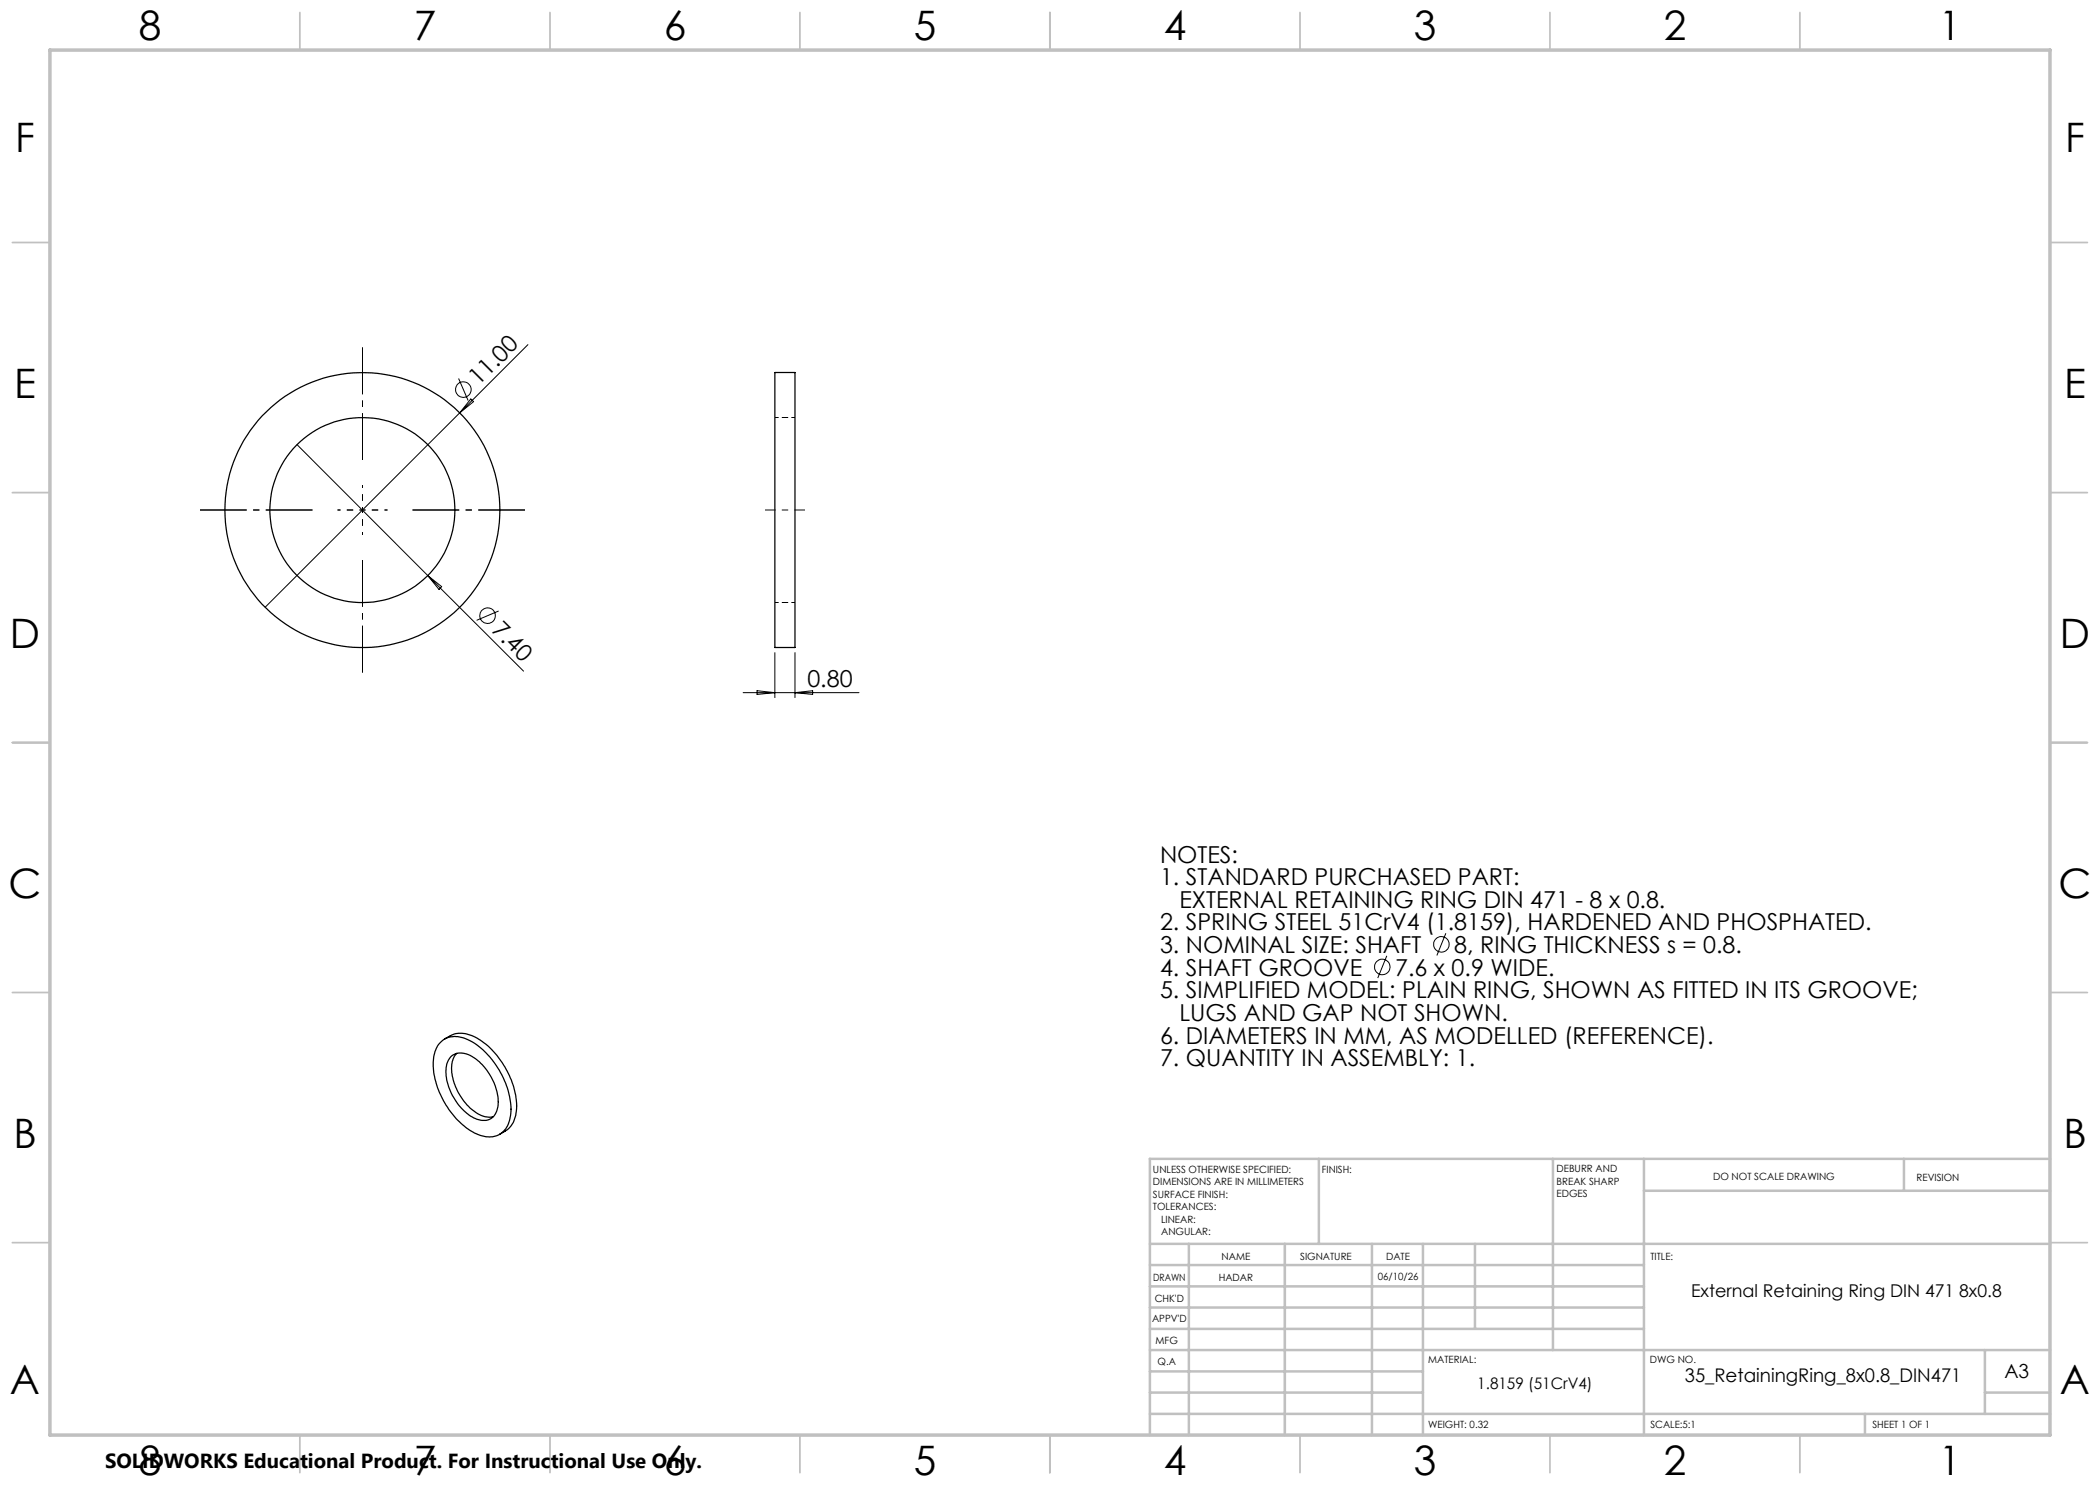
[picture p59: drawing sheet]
<svg xmlns="http://www.w3.org/2000/svg" width="420mm" height="297mm" viewBox="0 0 420 297" stroke-linecap="round" stroke-linejoin="round" font-family="sans-serif">
<defs><g id="words">
<g font-size="8.1">
<text x="27.7" y="8">8</text>
<text x="82.7" y="8">7</text>
<text x="132.7" y="8">6</text>
<text x="182.7" y="8">5</text>
<text x="232.7" y="8">4</text>
<text x="282.7" y="8">3</text>
<text x="332.7" y="8">2</text>
<text x="387.7" y="8">1</text>
<text x="3" y="30.4">F</text>
<text x="413" y="30.4">F</text>
<text x="2.8" y="79.6">E</text>
<text x="412.8" y="79.6">E</text>
<text x="2" y="129.6">D</text>
<text x="412" y="129.6">D</text>
<text x="1.7" y="179.6">C</text>
<text x="411.7" y="179.6">C</text>
<text x="2.7" y="229.6">B</text>
<text x="412.7" y="229.6">B</text>
<text x="2" y="278.9">A</text>
<text x="412" y="278.9">A</text>
<text x="27.7" y="295">8</text>
<text x="82.7" y="295">7</text>
<text x="132.7" y="295">6</text>
<text x="182.7" y="295">5</text>
<text x="232.7" y="295">4</text>
<text x="282.7" y="295">3</text>
<text x="332.7" y="295">2</text>
<text x="387.7" y="295">1</text>
</g>
<g font-size="4.7">
<text x="95.7" y="77.3" transform="rotate(-45 95.7 77.3)">11.00</text>
<text x="98.1" y="126.1" transform="rotate(45 98.1 126.1)">7.40</text>
<text x="161.5" y="137.5">0.80</text>
<text x="232" y="172.5">NOTES:</text>
<text x="232" y="177">1. STANDARD PURCHASED PART:</text>
<text x="235.9" y="181.6">EXTERNAL RETAINING RING DIN 471 - 8 x 0.8.</text>
<text x="232" y="186.1">2. SPRING STEEL 51CrV4 (1.8159), HARDENED AND PHOSPHATED.</text>
<text x="232" y="190.6">3. NOMINAL SIZE: SHAFT</text>
<text x="290.9" y="190.6">8, RING THICKNESS s = 0.8.</text>
<text x="232" y="195.1">4. SHAFT GROOVE</text>
<text x="279" y="195.1">7.6 x 0.9 WIDE.</text>
<text x="232" y="199.7">5. SIMPLIFIED MODEL: PLAIN RING, SHOWN AS FITTED IN ITS GROOVE;</text>
<text x="232" y="208.7">6. DIAMETERS IN MM, AS MODELLED (REFERENCE).</text>
<text x="235.9" y="204.2">LUGS AND GAP NOT SHOWN.</text>
<text x="232" y="213.2">7. QUANTITY IN ASSEMBLY: 1.</text>
</g>
<text font-size="4.1" x="21" y="293.7">SOLIDWORKS Educational Product. For Instructional Use Only.</text>
<text font-size="3.9" x="400.9" y="275.5">A3</text>
<text font-size="3.8" x="337" y="276.5">35_RetainingRing_8x0.8_DIN471</text>
<text font-size="3.5" x="338.2" y="259.4">External Retaining Ring DIN 471 8x0.8</text>
<text font-size="3.2" x="295.5" y="277.9">1.8159 (51CrV4)</text>
<g font-size="2">
<text x="230.6" y="234.6">UNLESS OTHERWISE SPECIFIED:</text>
<text x="230.6" y="237.1">DIMENSIONS ARE IN MILLIMETERS</text>
<text x="230.6" y="239.6">SURFACE FINISH:</text>
<text x="264.4" y="234.6">FINISH:</text>
<text x="311.3" y="234.5">DEBURR AND</text>
<text x="311.3" y="237">BREAK SHARP</text>
<text x="311.3" y="239.5">EDGES</text>
<text x="342.6" y="236">DO NOT SCALE DRAWING</text>
<text x="383.3" y="236.2">REVISION</text>
<text x="230.6" y="242.1">TOLERANCES:</text>
<text x="232.2" y="244.6">LINEAR:</text>
<text x="232.2" y="247.1">ANGULAR:</text>
<text x="244.3" y="252">NAME</text>
<text x="260" y="251.9">SIGNATURE</text>
<text x="277.2" y="251.9">DATE</text>
<text x="330.1" y="251.9">TITLE:</text>
<text x="230.6" y="256.1">DRAWN</text>
<text x="243.7" y="256.1">HADAR</text>
<text x="275.6" y="255.9">06/10/26</text>
<text x="230.9" y="260.3">CHK'D</text>
<text x="230.4" y="264.4">APPV'D</text>
<text x="231.1" y="268.8">MFG</text>
<text x="231.5" y="273">Q.A</text>
<text x="285.6" y="272.5">MATERIAL:</text>
<text x="330" y="272.5">DWG NO.</text>
<text x="285.6" y="285.5">WEIGHT: 0.32</text>
<text x="330.1" y="285.6">SCALE:5:1</text>
<text x="374.5" y="285.6">SHEET 1 OF 1</text>
</g>
</g></defs>
<g fill="none" stroke="#000" stroke-width=".25">
<path d="M155 74.5h4v55h-4zM87.9 208.7a4.7 4.7 0 0 1 6-.6 16.7 16.7 0 0 1 8.3 14.5 4.7 4.7 0 0 1-3.1 4.6 7.3 7.3 0 0 1-6.6-2.2 17.3 17.3 0 0 1-5.9-12.5l.1-.8a6 6 0 0 1 1.2-3zM88.9 207.8l1.2-.7a5.8 5.8 0 0 1 6 .9 17 17 0 0 1 7.2 14 5 5 0 0 1-2.3 4.2l-1.1 .7M90.1 211.4a3.7 3.7 0 0 1 4.9 .3 11.4 11.4 0 0 1 4.6 9.6 2.96 2.96 0 0 1-4.6 2.4 11.3 11.3 0 0 1-5.8-10.2l.2-.8zM91.3 210.7a5.4 5.4 0 0 0-.7 5.2 10.9 10.9 0 0 0 6.1 7.4l1.1 .1 .8-.1"/>
<circle cx="72.5" cy="102" r="27.5"/>
<circle cx="72.5" cy="102" r="18.5"/>
</g>
<path d="M159 83.5h-4M155 120.5h4" fill="none" stroke="#000" stroke-width=".2" stroke-dasharray="1.3 .6" stroke-dashoffset=".5" stroke-linecap="butt"/>
<g fill="none" stroke="#000" stroke-width=".2">
<path d="M91.7 75.7l1.9 4.4M94.2 79.8l.5 .5-2.8 2.3zM105.6 68.9l-52.6 52.6M59.4 88.9l26.1 26.2M85.5 115.1l19.2 19.1M85.5 115.1l2.8 2.2-.5 .6zM99.7 122.2l-4.4 1.9M148.6 138.5h23.2M151.4 138.1l3.6 .4-3.6 .4zM155 130.5v9M159 130.5v9M159 138.5l3.5-.4v.8z"/>
<path d="M277.4 191.2l-1.8 4.4M289.2 186.7l-1.8 4.4"/>
<circle cx="92.7" cy="77.9" r="1.55"/>
<circle cx="97.5" cy="123.1" r="1.57"/>
<circle cx="276.5" cy="193.4" r="1.56"/>
<circle cx="288.3" cy="188.9" r="1.55"/>
</g>
<path d="M161 102h-8" fill="none" stroke="#000" stroke-width=".2" stroke-dasharray="15.2 1.3 1.3 1.3" stroke-dashoffset="13.1" stroke-linecap="butt"/>
<path d="M72.5 102v-5M72.5 102h-5M72.5 102v5M72.5 102h5" fill="none" stroke="#000" stroke-width=".2" stroke-dasharray="15.2 1.3 1.3 1.3" stroke-dashoffset="14.6" stroke-linecap="butt"/>
<path d="M72.5 92v-22.5M62.5 102h-22.5M72.5 112v22.5M82.5 102h22.5" fill="none" stroke="#000" stroke-width=".2" stroke-dasharray="15.2 1.3 1.3 1.3" stroke-dashoffset="5.9" stroke-linecap="butt"/>
<g fill="none" stroke="#c0c0c0" stroke-width=".35">
<path d="M60 2.5v7.5M110 2.5v7.5M160 2.5v7.5M210 2.5v7.5M260 2.5v7.5M310 2.5v7.5M360 2.5v7.5M2.5 48.5h7.5M410 48.5h7.5M2.5 98.5h7.5M410 98.5h7.5M2.5 148.5h7.5"/>
<path d="M410 148.5h7.5M2.5 198.5h7.5M410 198.5h7.5M2.5 248.5h7.5M410 248.5h7.5M60 287v7.5M110 287v7.5M160 287v7.5M210 287v7.5M260 287v7.5M310 287v7.5M360 287v7.5"/>
</g>
<g fill="none" stroke="#c0c0c0" stroke-width=".5">
<path d="M263.8 231.8v17M310.6 231.8v38.2M328.8 231.8v55.2M328.8 238.2h81.2M380.8 231.8v6.4M410 231.8h-180v55.2M230 248.8h180M230 257.3h98.8M230 253h98.8M237.8 248.8v38.2M257 248.8v38.2M274.4 248.8v38.2"/>
<path d="M284.6 248.8v38.2M295 248.8v17M230 265.8h98.8M230 261.5h98.8M230 278.5h54.6M230 274.3h54.6M230 270h180M397 278.5h13M397 270v12.8M230 282.8h180M373 282.8v4.2"/>
</g>
<path d="M10 10h400v277h-400z" fill="none" stroke="#c0c0c0" stroke-width=".7"/>
<use href="#words"/>
</svg>
